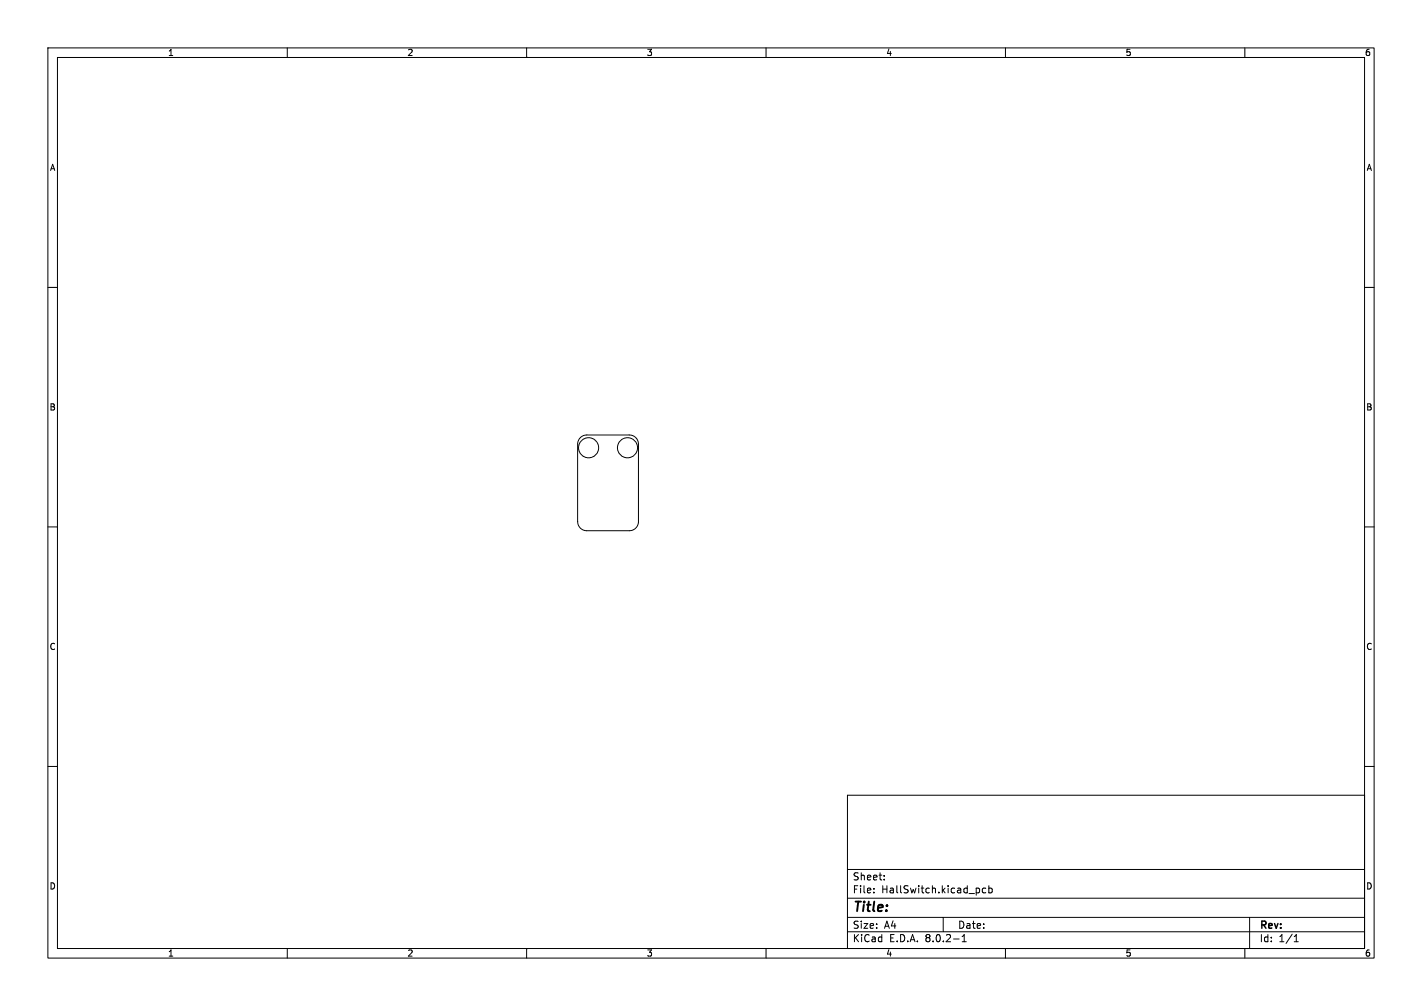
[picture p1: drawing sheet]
<svg xmlns="http://www.w3.org/2000/svg" width="297mm" height="210mm" viewBox="0 0 297 210" stroke-linecap="round" stroke-linejoin="round" font-family="sans-serif">
<defs><g id="words">
<text font-size="2.8" x="178" y="190.9">Title:</text>
<g font-size="2.1">
<text x="178" y="184">Sheet:</text>
<text x="178" y="186.7">File:</text>
<text x="184.1" y="186.7">HallSwitch.kicad_pcb</text>
<text x="178" y="196.9">KiCad</text>
<text x="178" y="194.1">Size:</text>
<text x="184.7" y="194.1">A4</text>
<text x="185.7" y="196.9">E.D.A.</text>
<text x="193.3" y="196.9">8.0.2-1</text>
<text x="200" y="194.1">Date:</text>
<text x="263" y="194.3">Rev:</text>
<text x="263" y="196.9">Id:</text>
<text x="267.1" y="196.9">1/1</text>
</g>
<g font-size="1.8">
<text x="35" y="11.9">1</text>
<text x="85" y="11.9">2</text>
<text x="135" y="11.9">3</text>
<text x="185" y="11.9">4</text>
<text x="235" y="11.9">5</text>
<text x="285" y="11.9">6</text>
<text x="10.3" y="35.9">A</text>
<text x="285.4" y="35.9">A</text>
<text x="10.3" y="85.9">B</text>
<text x="285.3" y="85.9">B</text>
<text x="10.3" y="135.9">C</text>
<text x="285.3" y="135.9">C</text>
<text x="10.3" y="185.9">D</text>
<text x="285.3" y="185.9">D</text>
<text x="35" y="199.9">1</text>
<text x="85" y="199.9">2</text>
<text x="135" y="199.9">3</text>
<text x="185" y="199.9">4</text>
<text x="235" y="199.9">5</text>
<text x="285" y="199.9">6</text>
</g>
</g></defs>
<g fill="none" stroke="#000" stroke-width=".21">
<path d="M10 10h277v190h-277zM12 12h273v186h-273zM60 10v2M110 10v2M160 10v2M210 10v2M260 10v2M10 60h2M285 60h2M121.2 91.4l.5-.4 .7-.2h9a1.91 1.91 0 0 1 1.9 1.9v16.2a1.91 1.91 0 0 1-1.9 1.9h-8.8a1.91 1.91 0 0 1-2-1.9v-16.2l.2-.6zM10 110h2M285 110h2"/>
<path d="M10 160h2M285 160h2M177 166h108v32h-108zM60 198v2M110 198v2M160 198v2M177 194.5h108M177 191.5h108M177 187.5h108M177 181.5h108M182.5 186.3v.1M182.5 185.5v.1"/>
<path d="M184.7 183.6v.1M184.7 182.8v.1M197 191.5v3M199.2 196h1.1M201 196.6h.8M201 195.5l.4-.4v1.5M204.5 185.5l.1 .2-.1 .6M205.9 185.5l-.4-.1-.3 .3 .1 .6h.6M206.5 185.5l.5-.1 .2 .3-.1 .6h-.6M206.5 184.9v1.5M210 198v2M260 198v2"/>
<path d="M261 191.5v6.5M270.3 196.6h.9M270.3 195.5l.4-.4v1.5"/>
<circle cx="122.9" cy="93.5" r="2.1"/>
<circle cx="131.1" cy="93.5" r="2.1"/>
</g>
<use href="#words"/>
</svg>
